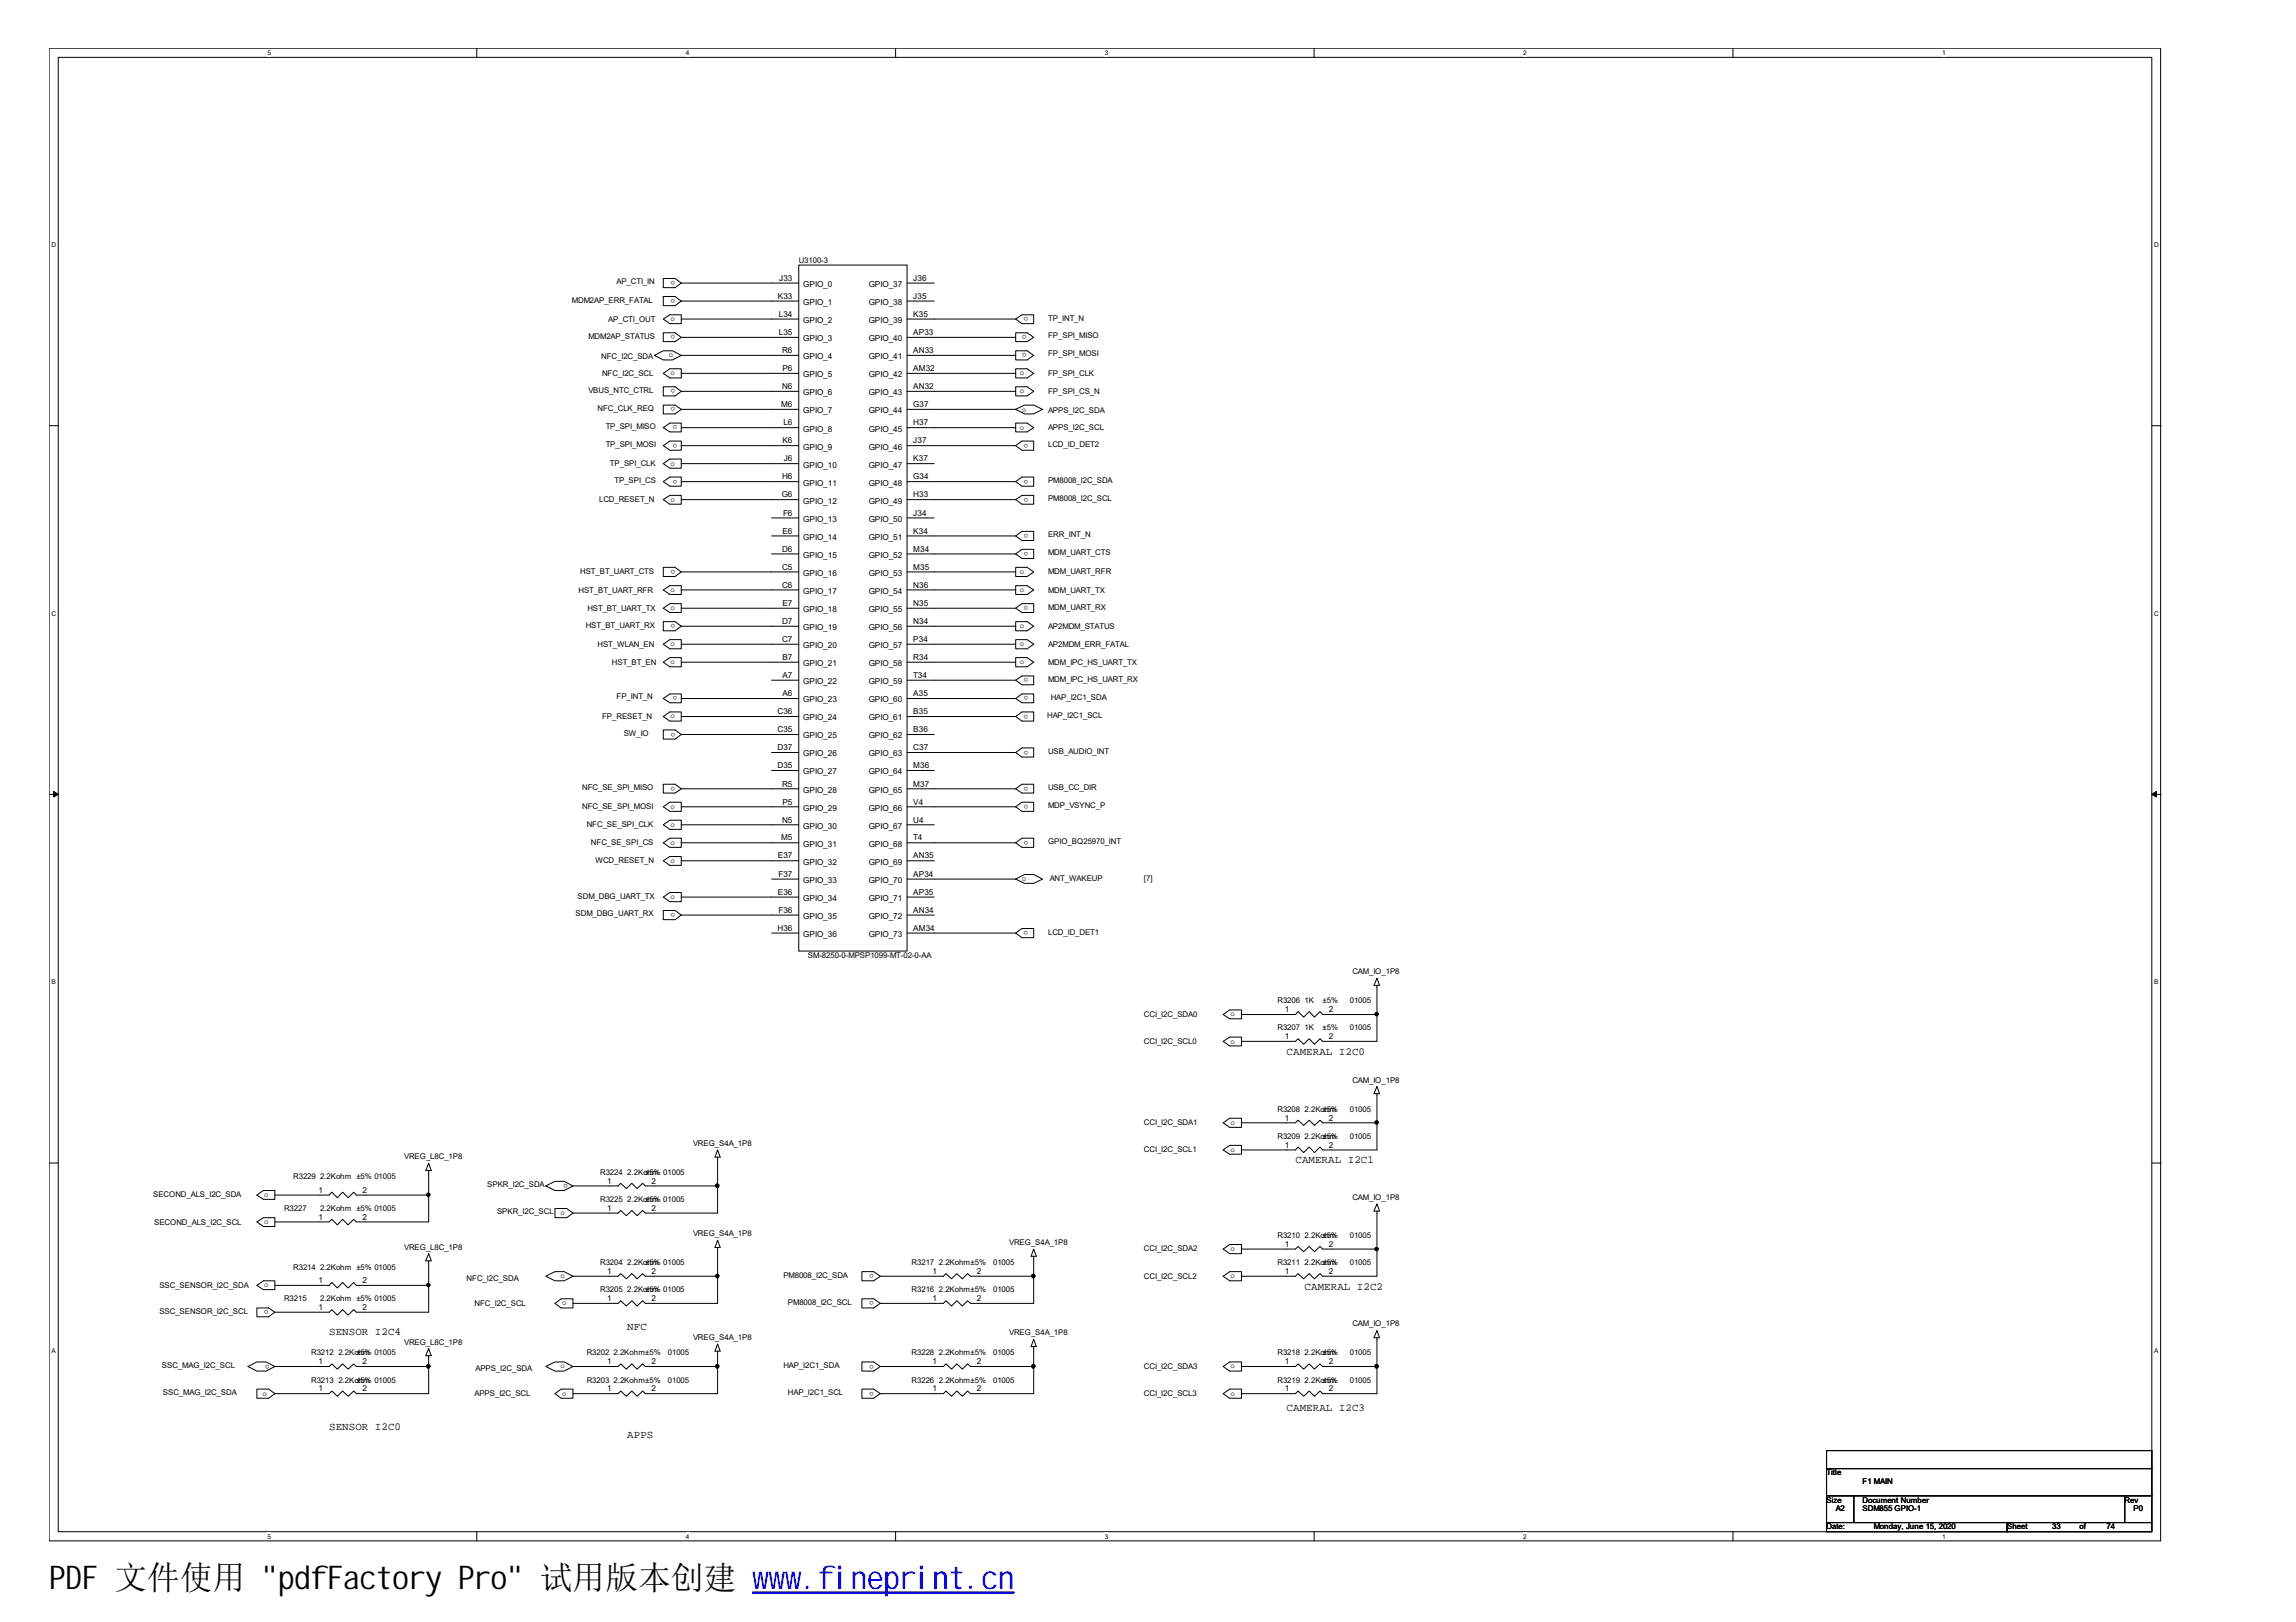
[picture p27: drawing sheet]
<svg xmlns="http://www.w3.org/2000/svg" width="297mm" height="210mm" viewBox="0 0 297 210" stroke-linecap="round" stroke-linejoin="round" font-family="sans-serif">
<defs><g id="words">
<text font-size="4.2" x="6.4" y="205.7">PDF 文件使用 &quot;pdfFactory Pro&quot; 试用版本创建 ww</text>
<text font-size="4.2" fill="#00f" x="99.5" y="205.7">w.fineprint.cn</text>
<g font-size="1.4">
<text x="166.5" y="136.5">CAMERAL I2C0</text>
<text x="167.6" y="150.5">CAMERAL I2C1</text>
<text x="168.8" y="166.9">CAMERAL I2C2</text>
<text x="42.6" y="172.7">SENSOR I2C4</text>
<text x="81.2" y="172.1">NFC</text>
<text x="42.6" y="185">SENSOR I2C0</text>
<text x="166.5" y="182.6">CAMERAL I2C3</text>
<text x="81.2" y="186.2">APPS</text>
</g>
<g font-size="1.1">
<text x="100.6" y="38.7">K33</text>
<text x="100.8" y="41">L34</text>
<text x="100.8" y="36.3">J33</text>
<text x="103.9" y="37.1">GPIO_0</text>
<text x="103.9" y="39.5">GPIO_1</text>
<text x="103.9" y="41.8">GPIO_2</text>
<text x="112.4" y="37.1">GPIO_37</text>
<text x="112.4" y="39.5">GPIO_38</text>
<text x="112.4" y="41.8">GPIO_39</text>
<text x="118.2" y="36.3">J36</text>
<text x="118.2" y="38.7">J35</text>
<text x="118.2" y="41">K35</text>
<text x="100.8" y="43.4">L35</text>
<text x="101.2" y="45.7">R6</text>
<text x="103.9" y="44.2">GPIO_3</text>
<text x="103.9" y="46.5">GPIO_4</text>
<text x="112.4" y="44.2">GPIO_40</text>
<text x="112.4" y="46.5">GPIO_41</text>
<text x="118.2" y="43.4">AP33</text>
<text x="118.2" y="45.7">AN33</text>
<text x="101" y="52.7">M6</text>
<text x="101.2" y="50.3">N6</text>
<text x="101.2" y="48">P6</text>
<text x="103.9" y="48.8">GPIO_5</text>
<text x="103.9" y="51.2">GPIO_6</text>
<text x="103.9" y="53.5">GPIO_7</text>
<text x="112.4" y="48.8">GPIO_42</text>
<text x="112.4" y="51.2">GPIO_43</text>
<text x="112.4" y="53.5">GPIO_44</text>
<text x="118.2" y="48">AM32</text>
<text x="118.2" y="50.3">AN32</text>
<text x="118.2" y="52.7">G37</text>
<text x="101.2" y="57.4">K6</text>
<text x="101.3" y="55">L6</text>
<text x="101.4" y="59.7">J6</text>
<text x="103.9" y="55.9">GPIO_8</text>
<text x="103.9" y="58.2">GPIO_9</text>
<text x="112.4" y="55.9">GPIO_45</text>
<text x="112.4" y="58.2">GPIO_46</text>
<text x="118.2" y="55">H37</text>
<text x="118.2" y="57.4">J37</text>
<text x="118.2" y="59.7">K37</text>
<text x="101.1" y="64.4">G6</text>
<text x="101.2" y="62">H6</text>
<text x="103.9" y="60.5">GPIO_10</text>
<text x="103.9" y="62.8">GPIO_11</text>
<text x="103.9" y="65.2">GPIO_12</text>
<text x="112.4" y="60.5">GPIO_47</text>
<text x="112.4" y="62.8">GPIO_48</text>
<text x="112.4" y="65.2">GPIO_49</text>
<text x="118.2" y="62">G34</text>
<text x="118.2" y="64.4">H33</text>
<text x="101.2" y="71.4">D6</text>
<text x="101.2" y="69.1">E6</text>
<text x="101.3" y="66.7">F6</text>
<text x="103.9" y="67.5">GPIO_13</text>
<text x="103.9" y="69.9">GPIO_14</text>
<text x="112.4" y="67.5">GPIO_50</text>
<text x="112.4" y="69.9">GPIO_51</text>
<text x="118.2" y="66.7">J34</text>
<text x="118.2" y="69.1">K34</text>
<text x="118.2" y="71.4">M34</text>
<text x="101.2" y="73.7">C5</text>
<text x="101.2" y="76">C6</text>
<text x="103.9" y="72.2">GPIO_15</text>
<text x="103.9" y="74.5">GPIO_16</text>
<text x="103.9" y="76.8">GPIO_17</text>
<text x="112.4" y="72.2">GPIO_52</text>
<text x="112.4" y="74.5">GPIO_53</text>
<text x="112.4" y="76.8">GPIO_54</text>
<text x="118.2" y="73.7">M35</text>
<text x="118.2" y="76">N36</text>
<text x="101.2" y="80.7">D7</text>
<text x="101.2" y="83.1">C7</text>
<text x="101.2" y="78.4">E7</text>
<text x="103.9" y="79.2">GPIO_18</text>
<text x="103.9" y="81.5">GPIO_19</text>
<text x="103.9" y="83.9">GPIO_20</text>
<text x="112.4" y="79.2">GPIO_55</text>
<text x="112.4" y="81.5">GPIO_56</text>
<text x="112.4" y="83.9">GPIO_57</text>
<text x="118.2" y="78.4">N35</text>
<text x="118.2" y="80.7">N34</text>
<text x="118.2" y="83.1">P34</text>
<text x="101.2" y="85.4">B7</text>
<text x="101.2" y="87.7">A7</text>
<text x="103.9" y="86.2">GPIO_21</text>
<text x="103.9" y="88.5">GPIO_22</text>
<text x="112.4" y="86.2">GPIO_58</text>
<text x="112.4" y="88.5">GPIO_59</text>
<text x="118.2" y="85.4">R34</text>
<text x="118.2" y="87.7">T34</text>
<text x="100.6" y="92.4">C36</text>
<text x="100.6" y="94.8">C35</text>
<text x="101.2" y="90.1">A6</text>
<text x="103.9" y="90.9">GPIO_23</text>
<text x="103.9" y="93.2">GPIO_24</text>
<text x="103.9" y="95.6">GPIO_25</text>
<text x="112.4" y="90.9">GPIO_60</text>
<text x="112.4" y="93.2">GPIO_61</text>
<text x="112.4" y="95.6">GPIO_62</text>
<text x="118.2" y="90.1">A35</text>
<text x="118.2" y="92.4">B35</text>
<text x="118.2" y="94.8">B36</text>
<text x="100.6" y="97.1">D37</text>
<text x="100.6" y="99.4">D35</text>
<text x="101.2" y="101.8">R5</text>
<text x="103.9" y="97.9">GPIO_26</text>
<text x="103.9" y="100.2">GPIO_27</text>
<text x="112.4" y="97.9">GPIO_63</text>
<text x="112.4" y="100.2">GPIO_64</text>
<text x="118.2" y="97.1">C37</text>
<text x="118.2" y="99.4">M36</text>
<text x="118.2" y="101.8">M37</text>
<text x="101.2" y="106.4">N5</text>
<text x="101.2" y="104.1">P5</text>
<text x="103.9" y="102.6">GPIO_28</text>
<text x="103.9" y="104.9">GPIO_29</text>
<text x="103.9" y="107.2">GPIO_30</text>
<text x="112.4" y="102.6">GPIO_65</text>
<text x="112.4" y="104.9">GPIO_66</text>
<text x="112.4" y="107.2">GPIO_67</text>
<text x="118.2" y="104.1">V4</text>
<text x="118.2" y="106.4">U4</text>
<text x="100.6" y="111.1">E37</text>
<text x="100.7" y="113.5">F37</text>
<text x="101" y="108.8">M5</text>
<text x="103.9" y="109.6">GPIO_31</text>
<text x="103.9" y="111.9">GPIO_32</text>
<text x="112.4" y="109.6">GPIO_68</text>
<text x="112.4" y="111.9">GPIO_69</text>
<text x="118.2" y="108.8">T4</text>
<text x="118.2" y="111.1">AN35</text>
<text x="118.2" y="113.5">AP34</text>
<text x="100.6" y="115.8">E36</text>
<text x="100.7" y="118.1">F36</text>
<text x="103.9" y="114.3">GPIO_33</text>
<text x="103.9" y="116.6">GPIO_34</text>
<text x="103.9" y="118.9">GPIO_35</text>
<text x="112.4" y="114.3">GPIO_70</text>
<text x="112.4" y="116.6">GPIO_71</text>
<text x="112.4" y="118.9">GPIO_72</text>
<text x="118.2" y="115.8">AP35</text>
<text x="118.2" y="118.1">AN34</text>
<text x="100.6" y="120.5">H36</text>
<text x="103.9" y="121.3">GPIO_36</text>
<text x="112.4" y="121.3">GPIO_73</text>
<text x="118.2" y="120.5">AM34</text>
<text x="166.2" y="131">1</text>
<text x="171.9" y="131">2</text>
<text x="166.2" y="134.5">1</text>
<text x="171.9" y="134.5">2</text>
<text x="166.2" y="148.5">1</text>
<text x="166.2" y="145">1</text>
<text x="171.9" y="148.5">2</text>
<text x="171.9" y="145">2</text>
<text x="41.2" y="154.4">1</text>
<text x="46.9" y="154.4">2</text>
<text x="78.6" y="153.2">1</text>
<text x="84.3" y="153.2">2</text>
<text x="41.2" y="157.8">1</text>
<text x="46.9" y="157.8">2</text>
<text x="78.6" y="156.7">1</text>
<text x="84.3" y="156.7">2</text>
<text x="166.2" y="161.3">1</text>
<text x="171.9" y="161.3">2</text>
<text x="41.2" y="166">1</text>
<text x="46.9" y="166">2</text>
<text x="78.6" y="164.9">1</text>
<text x="84.3" y="164.9">2</text>
<text x="120.6" y="164.9">1</text>
<text x="126.4" y="164.9">2</text>
<text x="166.2" y="164.9">1</text>
<text x="171.9" y="164.9">2</text>
<text x="41.2" y="169.5">1</text>
<text x="46.9" y="169.5">2</text>
<text x="78.6" y="168.4">1</text>
<text x="84.3" y="168.4">2</text>
<text x="120.6" y="168.4">1</text>
<text x="126.4" y="168.4">2</text>
<text x="41.2" y="176.5">1</text>
<text x="46.9" y="176.5">2</text>
<text x="78.6" y="176.5">1</text>
<text x="84.3" y="176.5">2</text>
<text x="120.6" y="176.5">1</text>
<text x="126.4" y="176.5">2</text>
<text x="166.2" y="176.5">1</text>
<text x="171.9" y="176.5">2</text>
<text x="41.2" y="180.1">1</text>
<text x="46.9" y="180.1">2</text>
<text x="78.6" y="180.1">1</text>
<text x="84.3" y="180.1">2</text>
<text x="120.6" y="180.1">1</text>
<text x="126.4" y="180.1">2</text>
<text x="166.2" y="180.1">1</text>
<text x="171.9" y="180.1">2</text>
</g>
<g font-size="1">
<text x="103.3" y="34">U3100-3</text>
<text x="74" y="39.2">MDM2AP_ERR_FATAL</text>
<text x="78.7" y="41.6">AP_CTI_OUT</text>
<text x="79.8" y="36.8">AP_CTI_IN</text>
<text x="86.7" y="41.6">o</text>
<text x="87.3" y="36.4" transform="rotate(-180 87.3 36.4)">o</text>
<text x="87.3" y="38.7" transform="rotate(-180 87.3 38.7)">o</text>
<text x="133" y="41" transform="rotate(-180 133 41)">o</text>
<text x="135.6" y="41.5">TP_INT_N</text>
<text x="76.1" y="43.8">MDM2AP_STATUS</text>
<text x="77.8" y="46.4">NFC_I2C_SDA</text>
<text x="86.5" y="46.2">o</text>
<text x="87.3" y="43.4" transform="rotate(-180 87.3 43.4)">o</text>
<text x="132.8" y="43.4" transform="rotate(-180 132.8 43.4)">o</text>
<text x="132.8" y="45.7" transform="rotate(-180 132.8 45.7)">o</text>
<text x="135.6" y="43.7">FP_SPI_MISO</text>
<text x="135.6" y="46">FP_SPI_MOSI</text>
<text x="76.1" y="50.9">VBUS_NTC_CTRL</text>
<text x="77.3" y="53.2">NFC_CLK_REQ</text>
<text x="77.9" y="48.6">NFC_I2C_SCL</text>
<text x="86.7" y="48.6">o</text>
<text x="87.3" y="52.7" transform="rotate(-180 87.3 52.7)">o</text>
<text x="87.3" y="50.4" transform="rotate(-180 87.3 50.4)">o</text>
<text x="132" y="48.6">o</text>
<text x="132" y="50.9">o</text>
<text x="132.2" y="53.3">o</text>
<text x="135.6" y="53.4">APPS_I2C_SDA</text>
<text x="135.6" y="48.6">FP_SPI_CLK</text>
<text x="135.6" y="50.9">FP_SPI_CS_N</text>
<text x="78.4" y="55.5">TP_SPI_MISO</text>
<text x="78.4" y="57.8">TP_SPI_MOSI</text>
<text x="87.6" y="55" transform="rotate(-180 87.6 55)">o</text>
<text x="87.6" y="57.4" transform="rotate(-180 87.6 57.4)">o</text>
<text x="132" y="55.6">o</text>
<text x="133" y="57.4" transform="rotate(-180 133 57.4)">o</text>
<text x="135.6" y="55.6">APPS_I2C_SCL</text>
<text x="135.6" y="57.8">LCD_ID_DET2</text>
<text x="77.5" y="65">LCD_RESET_N</text>
<text x="78.9" y="60.3">TP_SPI_CLK</text>
<text x="79.5" y="62.5">TP_SPI_CS</text>
<text x="86.7" y="65">o</text>
<text x="86.7" y="60.3">o</text>
<text x="87.6" y="62.1" transform="rotate(-180 87.6 62.1)">o</text>
<text x="133" y="62.1" transform="rotate(-180 133 62.1)">o</text>
<text x="133" y="64.4" transform="rotate(-180 133 64.4)">o</text>
<text x="135.6" y="62.5">PM8008_I2C_SDA</text>
<text x="135.6" y="64.9">PM8008_I2C_SCL</text>
<text x="133" y="71.4" transform="rotate(-180 133 71.4)">o</text>
<text x="133" y="69.1" transform="rotate(-180 133 69.1)">o</text>
<text x="135.6" y="71.9">MDM_UART_CTS</text>
<text x="135.6" y="69.5">ERR_INT_N</text>
<text x="74.8" y="76.7">HST_BT_UART_RFR</text>
<text x="75.1" y="74.2">HST_BT_UART_CTS</text>
<text x="86.7" y="76.6">o</text>
<text x="87.3" y="73.8" transform="rotate(-180 87.3 73.8)">o</text>
<text x="132" y="74.3">o</text>
<text x="132" y="76.6">o</text>
<text x="135.6" y="74.3">MDM_UART_RFR</text>
<text x="135.6" y="76.7">MDM_UART_TX</text>
<text x="75.8" y="81.2">HST_BT_UART_RX</text>
<text x="76" y="79">HST_BT_UART_TX</text>
<text x="77.3" y="83.7">HST_WLAN_EN</text>
<text x="86.7" y="79">o</text>
<text x="86.7" y="83.6">o</text>
<text x="87.3" y="80.8" transform="rotate(-180 87.3 80.8)">o</text>
<text x="132" y="81.3">o</text>
<text x="132" y="83.6">o</text>
<text x="133" y="78.4" transform="rotate(-180 133 78.4)">o</text>
<text x="135.6" y="78.9">MDM_UART_RX</text>
<text x="135.6" y="81.3">AP2MDM_STATUS</text>
<text x="135.6" y="83.7">AP2MDM_ERR_FATAL</text>
<text x="79.2" y="86">HST_BT_EN</text>
<text x="86.7" y="86">o</text>
<text x="132" y="86">o</text>
<text x="133" y="87.8" transform="rotate(-180 133 87.8)">o</text>
<text x="135.6" y="86">MDM_IPC_HS_UART_TX</text>
<text x="135.6" y="88.2">MDM_IPC_HS_UART_RX</text>
<text x="77.9" y="93">FP_RESET_N</text>
<text x="79.8" y="90.4">FP_INT_N</text>
<text x="80.7" y="95.2">SW_IO</text>
<text x="86.7" y="93">o</text>
<text x="87.3" y="94.8" transform="rotate(-180 87.3 94.8)">o</text>
<text x="87.6" y="90.1" transform="rotate(-180 87.6 90.1)">o</text>
<text x="133" y="92.5" transform="rotate(-180 133 92.5)">o</text>
<text x="133" y="90.1" transform="rotate(-180 133 90.1)">o</text>
<text x="135.5" y="92.9">HAP_I2C1_SCL</text>
<text x="135.9" y="90.6">HAP_I2C1_SDA</text>
<text x="87.3" y="101.8" transform="rotate(-180 87.3 101.8)">o</text>
<text x="133" y="97.1" transform="rotate(-180 133 97.1)">o</text>
<text x="133" y="101.8" transform="rotate(-180 133 101.8)">o</text>
<text x="135.6" y="97.6">USB_AUDIO_INT</text>
<text x="75.3" y="102.2">NFC_SE_SPI_MISO</text>
<text x="75.3" y="104.7">NFC_SE_SPI_MOSI</text>
<text x="75.9" y="107">NFC_SE_SPI_CLK</text>
<text x="86.7" y="104.7">o</text>
<text x="86.7" y="107">o</text>
<text x="133" y="104.2" transform="rotate(-180 133 104.2)">o</text>
<text x="135.6" y="102.2">USB_CC_DIR</text>
<text x="135.6" y="104.6">MDP_VSYNC_P</text>
<text x="76.5" y="109.4">NFC_SE_SPI_CS</text>
<text x="77" y="111.7">WCD_RESET_N</text>
<text x="86.7" y="109.3">o</text>
<text x="86.7" y="111.7">o</text>
<text x="133" y="108.8" transform="rotate(-180 133 108.8)">o</text>
<text x="135.6" y="109.3">GPIO_BQ25970_INT</text>
<text x="74.5" y="118.6">SDM_DBG_UART_RX</text>
<text x="74.7" y="116.4">SDM_DBG_UART_TX</text>
<text x="86.7" y="116.3">o</text>
<text x="87.3" y="118.2" transform="rotate(-180 87.3 118.2)">o</text>
<text x="132.2" y="114">o</text>
<text x="135.8" y="114.1">ANT_WAKEUP</text>
<text x="148" y="114.1">[7]</text>
<text x="104.5" y="124">SM-8250-0-MPSP1099-MT-02-0-AA</text>
<text x="133" y="120.5" transform="rotate(-180 133 120.5)">o</text>
<text x="135.6" y="121">LCD_ID_DET1</text>
<text x="148" y="131.6">CCI_I2C_SDA0</text>
<text x="159.2" y="131.5">o</text>
<text x="165.3" y="129.8">R3206</text>
<text x="168.8" y="129.8">1K</text>
<text x="171.1" y="129.8">±5%</text>
<text x="174.6" y="129.8">01005</text>
<text x="175" y="126.1">CAM_IO_1P8</text>
<text x="148" y="135.1">CCI_I2C_SCL0</text>
<text x="159.2" y="135.1">o</text>
<text x="165.3" y="133.3">R3207</text>
<text x="168.8" y="133.3">1K</text>
<text x="171.1" y="133.3">±5%</text>
<text x="174.6" y="133.3">01005</text>
<text x="165.3" y="143.9">R3208</text>
<text x="168.8" y="143.9">2.2Ko±hm</text>
<text x="171.7" y="143.9">5%</text>
<text x="174.6" y="143.9">01005</text>
<text x="175" y="140.1">CAM_IO_1P8</text>
<text x="89.7" y="148.3">VREG_S4A_1P8</text>
<text x="148" y="145.6">CCI_I2C_SDA1</text>
<text x="148" y="149.1">CCI_I2C_SCL1</text>
<text x="159.2" y="145.6">o</text>
<text x="159.2" y="149.1">o</text>
<text x="165.3" y="147.3">R3209</text>
<text x="168.8" y="147.3">2.2Ko±hm</text>
<text x="171.7" y="147.3">5%</text>
<text x="174.6" y="147.3">01005</text>
<text x="19.8" y="155">SECOND_ALS_I2C_SDA</text>
<text x="34.2" y="154.9">o</text>
<text x="37.9" y="152.6">R3229</text>
<text x="41.4" y="152.6">2.2Kohm ±5% 01005</text>
<text x="52.3" y="150">VREG_L8C_1P8</text>
<text x="63" y="153.6">SPKR_I2C_SDA</text>
<text x="73.4" y="153.2" transform="rotate(-180 73.4 153.2)">o</text>
<text x="77.6" y="155.5">R3225</text>
<text x="77.6" y="152">R3224</text>
<text x="81.2" y="155.5">2.2Ko±hm</text>
<text x="81.2" y="152">2.2Ko±hm</text>
<text x="84" y="155.5">5% 01005</text>
<text x="84" y="152">5% 01005</text>
<text x="175" y="155.3">CAM_IO_1P8</text>
<text x="19.9" y="158.5">SECOND_ALS_I2C_SCL</text>
<text x="34.2" y="158.4">o</text>
<text x="36.7" y="156.7">R3227</text>
<text x="41.4" y="156.7">2.2Kohm ±5% 01005</text>
<text x="52.3" y="161.7">VREG_L8C_1P8</text>
<text x="64.3" y="157.2">SPKR_I2C_SCL</text>
<text x="72.5" y="157.2">o</text>
<text x="89.7" y="159.9">VREG_S4A_1P8</text>
<text x="130.6" y="161.1">VREG_S4A_1P8</text>
<text x="148" y="161.9">CCI_I2C_SDA2</text>
<text x="159.2" y="161.9">o</text>
<text x="165.3" y="160.2">R3210</text>
<text x="168.8" y="160.2">2.2Ko±hm</text>
<text x="171.7" y="160.2">5%</text>
<text x="174.6" y="160.2">01005</text>
<text x="20.6" y="166.6">SSC_SENSOR_I2C_SDA</text>
<text x="34.2" y="166.6">o</text>
<text x="37.9" y="164.3">R3214</text>
<text x="41.4" y="164.3">2.2Kohm ±5% 01005</text>
<text x="60.4" y="165.8">NFC_I2C_SDA</text>
<text x="72.5" y="165.4">o</text>
<text x="77.6" y="167.2">R3205</text>
<text x="77.6" y="163.7">R3204</text>
<text x="81.2" y="167.2">2.2Ko±hm</text>
<text x="81.2" y="163.7">2.2Ko±hm</text>
<text x="84" y="167.2">5% 01005</text>
<text x="84" y="163.7">5% 01005</text>
<text x="101.3" y="165.3">PM8008_I2C_SDA</text>
<text x="113" y="164.9" transform="rotate(-180 113 164.9)">o</text>
<text x="117.9" y="167.2">R3216</text>
<text x="117.9" y="163.7">R3217</text>
<text x="121.5" y="167.2">2.2Kohm±5%</text>
<text x="121.5" y="163.7">2.2Kohm±5%</text>
<text x="128.5" y="167.2">01005</text>
<text x="128.5" y="163.7">01005</text>
<text x="148" y="165.5">CCI_I2C_SCL2</text>
<text x="159.2" y="165.4">o</text>
<text x="165.3" y="163.7">R3211</text>
<text x="168.8" y="163.7">2.2Ko±hm</text>
<text x="171.7" y="163.7">5%</text>
<text x="174.6" y="163.7">01005</text>
<text x="20.6" y="170">SSC_SENSOR_I2C_SCL</text>
<text x="34.8" y="169.6" transform="rotate(-180 34.8 169.6)">o</text>
<text x="36.7" y="168.4">R3215</text>
<text x="41.4" y="168.4">2.2Kohm ±5% 01005</text>
<text x="61.4" y="169">NFC_I2C_SCL</text>
<text x="72.7" y="168.9">o</text>
<text x="89.7" y="173.4">VREG_S4A_1P8</text>
<text x="101.9" y="168.8">PM8008_I2C_SCL</text>
<text x="113" y="168.4" transform="rotate(-180 113 168.4)">o</text>
<text x="130.6" y="172.8">VREG_S4A_1P8</text>
<text x="175" y="171.6">CAM_IO_1P8</text>
<text x="21" y="177">SSC_MAG_I2C_SCL</text>
<text x="34.9" y="176.6" transform="rotate(-180 34.9 176.6)">o</text>
<text x="40.3" y="178.9">R3213</text>
<text x="40.3" y="175.4">R3212</text>
<text x="43.8" y="178.9">2.2Ko±hm</text>
<text x="43.8" y="175.4">2.2Ko±hm</text>
<text x="46.7" y="178.9">5% 01005</text>
<text x="46.7" y="175.4">5% 01005</text>
<text x="52.3" y="174">VREG_L8C_1P8</text>
<text x="61.5" y="177.5">APPS_I2C_SDA</text>
<text x="72.5" y="177.1">o</text>
<text x="75.9" y="175.4">R3202</text>
<text x="75.9" y="178.9">R3203</text>
<text x="79.4" y="175.4">2.2Kohm±5%</text>
<text x="79.4" y="178.9">2.2Kohm±5%</text>
<text x="86.4" y="175.4">01005</text>
<text x="86.4" y="178.9">01005</text>
<text x="101.3" y="177">HAP_I2C1_SDA</text>
<text x="113" y="176.6" transform="rotate(-180 113 176.6)">o</text>
<text x="117.9" y="175.4">R3228</text>
<text x="117.9" y="178.9">R3226</text>
<text x="121.5" y="175.4">2.2Kohm±5%</text>
<text x="121.5" y="178.9">2.2Kohm±5%</text>
<text x="128.5" y="175.4">01005</text>
<text x="128.5" y="178.9">01005</text>
<text x="148" y="177.1">CCI_I2C_SDA3</text>
<text x="159.2" y="177.1">o</text>
<text x="165.3" y="178.9">R3219</text>
<text x="165.3" y="175.4">R3218</text>
<text x="168.8" y="178.9">2.2Ko±hm</text>
<text x="168.8" y="175.4">2.2Ko±hm</text>
<text x="171.7" y="178.9">5%</text>
<text x="171.7" y="175.4">5%</text>
<text x="174.6" y="178.9">01005</text>
<text x="174.6" y="175.4">01005</text>
<text x="21.1" y="180.5">SSC_MAG_I2C_SDA</text>
<text x="34" y="180.6">o</text>
<text x="61.4" y="180.7">APPS_I2C_SCL</text>
<text x="72.7" y="180.6">o</text>
<text x="101.9" y="180.5">HAP_I2C1_SCL</text>
<text x="113" y="180.1" transform="rotate(-180 113 180.1)">o</text>
<text x="148" y="180.7">CCI_I2C_SCL3</text>
<text x="159.2" y="180.6">o</text>
<text x="236.3" y="190.9">Title</text>
<text x="236.3" y="194.5">Size</text>
<text x="236.3" y="197.9">Date:</text>
<text x="237.5" y="195.6">A2</text>
<text x="241" y="195.6">SDM855 GPIO-1</text>
<text x="241" y="192.1">F1 MAIN</text>
<text x="241" y="194.5">Document Number</text>
<text x="242.4" y="197.9">Monday, June 15, 2020</text>
<text x="259.7" y="197.9">Sheet</text>
<text x="265.5" y="197.9">33</text>
<text x="269" y="197.9">of</text>
<text x="272.5" y="197.9">74</text>
<text x="274.9" y="194.5">Rev</text>
<text x="276" y="195.6">P0</text>
</g>
<g font-size=".8">
<text x="34.6" y="7.1">5</text>
<text x="88.7" y="7.1">4</text>
<text x="142.9" y="7.1">3</text>
<text x="197.1" y="7.1">2</text>
<text x="251.2" y="7.1">1</text>
<text x="6.6" y="32">D</text>
<text x="278.7" y="32">D</text>
<text x="6.6" y="79.7">C</text>
<text x="278.7" y="79.7">C</text>
<text x="6.6" y="127.4">B</text>
<text x="278.7" y="127.4">B</text>
<text x="6.6" y="175.1">A</text>
<text x="278.7" y="175.1">A</text>
<text x="34.6" y="199.1">5</text>
<text x="88.7" y="199.1">4</text>
<text x="142.9" y="199.1">3</text>
<text x="197.1" y="199.1">2</text>
<text x="251.2" y="199.1">1</text>
</g>
</g></defs>
<path d="M6.3 6.2h273.2v193.2h-273.1zM7.5 7.4h270.9v190.8h-270.9z" fill="none" stroke="#000" stroke-width=".13"/>
<g fill="#fff">
<path d="M34.6 6.3h.5v1h-.5z"/>
<path d="M34.6 198.3h.5v1h-.5z"/>
</g>
<path d="M61.7 6.2v1.2M61.7 198.2v1.2" fill="none" stroke="#000" stroke-width=".13"/>
<g fill="#fff">
<path d="M88.7 6.3h.5v1h-.5z"/>
<path d="M88.7 198.3h.5v1h-.5z"/>
</g>
<path d="M115.9 6.2v1.2M115.9 198.2v1.2" fill="none" stroke="#000" stroke-width=".13"/>
<g fill="#fff">
<path d="M142.9 6.3h.5v1h-.5z"/>
<path d="M142.9 198.3h.5v1h-.5z"/>
</g>
<path d="M170 6.2v1.2M170 198.2v1.2" fill="none" stroke="#000" stroke-width=".13"/>
<g fill="#fff">
<path d="M197.1 6.3h.4v1h-.4z"/>
<path d="M197.1 198.3h.4v1h-.4z"/>
</g>
<path d="M224.2 6.2v1.2M224.2 198.2v1.2" fill="none" stroke="#000" stroke-width=".13"/>
<g fill="#fff">
<path d="M251.2 6.3h.5v1h-.5z"/>
<path d="M251.2 198.3h.5v1h-.5z"/>
<path d="M6.6 31.2h.6v1h-.6z"/>
<path d="M278.7 31.2h.6v1h-.6z"/>
<path d="M6.6 78.9h.6v1h-.6z"/>
<path d="M278.7 78.9h.6v1h-.6z"/>
</g>
<path d="M6.4 55.1h1.1M278.4 55.1h1.2" fill="none" stroke="#000" stroke-width=".13"/>
<g fill="#fff">
<path d="M6.6 126.6h.6v1h-.6z"/>
<path d="M278.7 126.6h.5v1h-.5z"/>
</g>
<path d="M6.4 102.8h1.1M278.4 102.8h1.2" fill="none" stroke="#000" stroke-width=".13"/>
<path d="M6.9 102.4l.6 .4-.6 .3zM278.4 102.8l.6-.4v.7z" fill="#000" stroke="#000" stroke-width=".13"/>
<g fill="#fff">
<path d="M6.6 174.3h.6v1h-.6z"/>
<path d="M278.7 174.3h.5v1h-.5z"/>
</g>
<g fill="none" stroke="#000" stroke-width=".13">
<path d="M85.8 36h1.5l.8 .6-.8 .6h-1.5zM85.8 38.4h1.5l.8 .6-.8 .6h-1.5zM103.3 34.3h14v88.8h-14zM103.3 36.6h-15.2M103.3 39h-15.2M117.3 36.6h3.6M117.3 39h3.6M84.7 46l1.1-.6h1.2l1.1 .6-1.1 .6h-1.2zM85.8 43.1h1.5l.8 .6-.8 .5h-1.5zM85.8 52.4h1.5l.8 .6-.8 .6h-1.5zM85.8 50.1h1.5l.8 .5-.8 .6h-1.5zM85.8 41.3l.9-.6h1.4v1.2h-1.4z"/>
<path d="M85.8 48.3l.9-.6h1.4v1.2h-1.4zM85.8 55.3l.9-.5h1.4v1.1h-1.4zM85.8 57.7l.9-.6h1.4v1.2h-1.4zM103.3 41.3h-15.2M103.3 43.7h-15.2M103.3 46h-15.2M103.3 48.3h-15.2M103.3 50.6h-15.2M103.3 53h-15.2M103.3 55.3h-15.2M103.3 57.7h-15.2M117.3 41.3h14.1"/>
<path d="M117.3 43.7h14.1M117.3 46h14.1M117.3 48.3h14.1M117.3 50.6h14.1M117.3 53h14.1M117.3 55.3h14.1M117.3 57.7h14.1M131.4 54.8h1.5l.8 .5-.8 .6h-1.5zM131.4 43.1h1.5l.8 .6-.8 .5h-1.5zM131.4 47.7h1.5l.8 .6-.8 .6h-1.5zM131.4 50.1h1.5l.8 .5-.8 .6h-1.5zM131.4 45.4h1.5l.8 .6-.8 .6h-1.5z"/>
<path d="M131.4 41.3l.8-.6h1.5v1.2h-1.5zM131.4 53l1.1-.6h1.2l1.2 .6-1.2 .6h-1.2zM131.4 57.7l.8-.6h1.5v1.2h-1.5zM85.8 73.4h1.5l.8 .6-.8 .6h-1.5zM85.8 76.3l.9-.5h1.4v1.1h-1.4zM85.8 78.7l.9-.6h1.4v1.2h-1.4zM85.8 64.7l.9-.6h1.4v1.1h-1.4zM85.8 60l.9-.6h1.4v1.2h-1.4zM85.8 62.3l.9-.6h1.4v1.2h-1.4zM99.8 67h3.5M99.8 69.4h3.5M99.8 71.7h3.5"/>
<path d="M103.3 60h-15.2M103.3 62.3h-15.2M103.3 64.7h-15.2M103.3 74h-15.2M103.3 76.3h-15.2M103.3 78.7h-15.2M117.3 60h3.6M117.3 62.3h14.1M117.3 64.7h14.1M117.3 67h3.6M117.3 69.4h14.1M117.3 71.7h14.1"/>
<path d="M117.3 74h14.1M117.3 76.3h14.1M117.3 78.7h14.1M131.4 73.4h1.5l.8 .6-.8 .6h-1.5zM131.4 75.8h1.5l.8 .5-.8 .6h-1.5zM131.4 71.7l.8-.6h1.5v1.2h-1.5zM131.4 78.7l.8-.6h1.5v1.2h-1.5zM131.4 69.4l.8-.6h1.5v1.1h-1.5zM131.4 62.3l.8-.6h1.5v1.2h-1.5zM131.4 64.7l.8-.6h1.5v1.1h-1.5zM85.8 80.4h1.5l.8 .6-.8 .6h-1.5zM85.8 94.5h1.5l.8 .6-.8 .5h-1.5z"/>
<path d="M85.8 83.4l.9-.6h1.4v1.2h-1.4zM85.8 85.7l.9-.6h1.4v1.2h-1.4zM85.8 92.7l.9-.6h1.4v1.2h-1.4zM85.8 90.4l.9-.6h1.4v1.1h-1.4zM99.8 88h3.5M99.8 97.4h3.5M99.8 99.7h3.5M103.3 81h-15.2M103.3 83.4h-15.2M103.3 85.7h-15.2M103.3 90.4h-15.2M103.3 92.7h-15.2"/>
<path d="M103.3 95.1h-15.2M117.3 81h14.1M117.3 83.4h14.1M117.3 85.7h14.1M117.3 88h14.1M117.3 90.4h14.1M117.3 92.7h14.1M117.3 95.1h3.6M117.3 97.4h14.1M117.3 99.7h3.6M131.4 80.4h1.5l.8 .6-.8 .6h-1.5zM131.4 82.8h1.5l.8 .6-.8 .6h-1.5z"/>
<path d="M131.4 85.1h1.5l.8 .6-.8 .6h-1.5zM131.4 88l.8-.5h1.5v1.1h-1.5zM131.4 97.4l.8-.6h1.5v1.2h-1.5zM131.4 92.7l.8-.6h1.5v1.2h-1.5zM131.4 90.4l.8-.6h1.5v1.1h-1.5zM85.8 101.5h1.5l.8 .6-.8 .5h-1.5zM85.8 117.8h1.5l.8 .6-.8 .6h-1.5zM85.8 104.4l.9-.6h1.4v1.2h-1.4zM85.8 106.7l.9-.6h1.4v1.2h-1.4zM85.8 109.1l.9-.6h1.4v1.2h-1.4zM85.8 111.4l.9-.6h1.4v1.2h-1.4zM85.8 116.1l.9-.6h1.4v1.2h-1.4z"/>
<path d="M99.8 113.8h3.5M103.3 102.1h-15.2M103.3 104.4h-15.2M103.3 106.7h-15.2M103.3 109.1h-15.2M103.3 111.4h-15.2M103.3 116.1h-15.2M103.3 118.4h-15.2M117.3 102.1h14.1M117.3 104.4h14.1M117.3 106.7h3.6M117.3 109.1h14.1"/>
<path d="M117.3 111.4h3.6M117.3 113.8h14.1M117.3 116.1h3.6M117.3 118.4h3.6M131.4 102.1l.8-.6h1.5v1.1h-1.5zM131.4 104.4l.8-.6h1.5v1.2h-1.5zM131.4 109.1l.8-.6h1.5v1.2h-1.5zM131.4 113.8l1.1-.6h1.2l1.2 .6-1.2 .5h-1.2zM99.8 120.7h3.5M117.3 120.7h14.1M131.4 120.7l.8-.5h1.5v1.1h-1.5zM158.2 131.3l.9-.6h1.5v1.1h-1.5z"/>
<path d="M158.2 134.8l.9-.6h1.5v1.2h-1.5zM160.6 131.3h7l.3-.4 .8 .7 .7-.7 .7 .7 .7-.7 .3 .4h7M178.1 127.5v7.3h-7l-.3-.4-.7 .7-.7-.7-.7 .7-.8-.7-.3 .4h-7M178.1 126.6l.4 .9h-.7zM6.4 150.5h1.1M33.2 154.7l.9-.6h1.5v1.1h-1.5zM33.2 158.1l.9-.5h1.5v1.1h-1.5zM35.6 154.7h7l.3-.4 .7 .7 .7-.7 .7 .7 .8-.7 .3 .4h9.4M55.5 151.5v6.6h-9.4l-.3-.3-.8 .7-.7-.7-.7 .7-.7-.7-.3 .3h-7M55.5 150.6l.3 .9h-.7zM70.6 153.5l1.2-.6h1.2l1.1 .6-1.1 .6h-1.2zM71.8 156.4h1.5l.8 .6-.8 .6h-1.5z"/>
<path d="M74.1 153.5h5.9l.3-.4 .7 .7 .7-.7 .7 .7 .7-.7 .4 .4h9.3M92.8 148.8l.4 .9h-.7zM92.8 149.7v7.3h-9.3l-.4-.4-.7 .7-.7-.7-.7 .7-.7-.7-.3 .4h-5.9M158.2 145.3l.9-.6h1.5v1.2h-1.5zM158.2 148.8l.9-.6h1.5v1.2h-1.5zM160.6 145.3h7l.3-.3 .8 .6 .7-.6 .7 .6 .7-.6 .3 .3h7M178.1 156.7v8.5h-7l-.3-.4-.7 .7-.7-.7-.7 .7-.8-.7-.3 .4h-7M178.1 141.5v7.3h-7l-.3-.4-.7 .8-.7-.8-.7 .8-.8-.8-.3 .4h-7M178.1 140.6l.4 .9h-.7zM178.1 155.8l.4 .9h-.7zM278.4 150.5h1.2M32.1 176.8l1.1-.6h1.2l1.2 .6-1.2 .6h-1.2z"/>
<path d="M33.2 179.8h1.6l.8 .6-.8 .5h-1.6zM33.2 169.3h1.6l.8 .5-.8 .6h-1.6zM33.2 166.3l.9-.6h1.5v1.2h-1.5zM35.6 176.8h7l.3-.3 .7 .7 .7-.7 .7 .7 .8-.7 .3 .3h9.4M35.6 166.3h7l.3-.3 .7 .7 .7-.7 .7 .7 .8-.7 .3 .3h9.4M55.5 175.4v5h-9.4l-.3-.4-.8 .7-.7-.7-.7 .7-.7-.7-.3 .4h-7M55.5 163.2v6.6h-9.4l-.3-.3-.8 .7-.7-.7-.7 .7-.7-.7-.3 .3h-7M55.5 174.5l.3 .9h-.7zM55.5 162.2l.3 1h-.7zM70.6 176.8l1.2-.6h1.2l1.1 .6-1.1 .6h-1.2zM70.6 165.2l1.2-.6h1.2l1.1 .6-1.1 .5h-1.2zM71.8 168.7l.8-.6h1.5v1.2h-1.5z"/>
<path d="M74.1 176.8h5.9l.3-.3 .7 .7 .7-.7 .7 .7 .7-.7 .4 .3h9.3M74.1 165.2h5.9l.3-.4 .7 .7 .7-.7 .7 .7 .7-.7 .4 .4h9.3M92.8 173.9l.4 1h-.7zM92.8 160.5l.4 .9h-.7zM92.8 174.9v5.5h-9.3l-.4-.4-.7 .7-.7-.7-.7 .7-.7-.7-.3 .4h-5.9M92.8 161.4v7.3h-9.3l-.4-.4-.7 .7-.7-.7-.7 .7-.7-.7-.3 .4h-5.9M111.5 176.2h1.5l.9 .6-.9 .6h-1.5zM111.5 179.8h1.5l.9 .6-.9 .5h-1.5zM111.5 164.6h1.5l.9 .6-.9 .5h-1.5zM111.5 168.1h1.5l.9 .6-.9 .6h-1.5zM113.9 176.8h8.1l.4-.3 .7 .7 .7-.7 .7 .7 .7-.7 .4 .3h8.1M113.9 165.2h8.1l.4-.4 .7 .7 .7-.7 .7 .7 .7-.7 .4 .4h8.1"/>
<path d="M133.7 162.6v6.1h-8.1l-.4-.4-.7 .7-.7-.7-.7 .7-.7-.7-.4 .4h-8.1M133.7 174.3v6.1h-8.1l-.4-.4-.7 .7-.7-.7-.7 .7-.7-.7-.4 .4h-8.1M133.7 173.3l.4 1h-.7zM133.7 161.6l.4 1h-.7zM158.2 161.6l.9-.5h1.5v1.1h-1.5zM158.2 165.2l.9-.6h1.5v1.1h-1.5zM158.2 176.8l.9-.6h1.5v1.2h-1.5zM160.6 161.6h7l.3-.3 .8 .7 .7-.7 .7 .7 .7-.7 .3 .3h7M160.6 176.8h7l.3-.3 .8 .7 .7-.7 .7 .7 .7-.7 .3 .3h7M178.1 173.1v7.3h-7l-.3-.4-.7 .7-.7-.7-.7 .7-.8-.7-.3 .4h-7M178.1 172.2l.4 .9h-.7zM71.8 180.4l.8-.6h1.5v1.1h-1.5z"/>
<path d="M158.2 180.4l.9-.6h1.5v1.1h-1.5zM236.3 187.7h42.1v2.3h-42.1zM236.3 190h42.1v3.6h-42.1zM236.3 193.6h3.5v3.4h-3.5zM236.3 197h23.4v1.2h-23.4zM239.8 193.6h35.1v3.4h-35.1zM259.7 197h18.7v1.2h-18.7zM274.9 193.6h3.5v3.4h-3.5z"/>
</g>
<g fill="#000" stroke="#000" stroke-width=".13">
<path d="M177.9 131.1h.3l.1 .1-.1 .2-.1 .1-.2-.1z" fill-rule="evenodd"/>
<path d="M177.9 131.1h.3l.1 .1-.1 .2-.1 .1-.2-.1z" fill-rule="evenodd"/>
<path d="M55.3 154.5h.3v.1v.2h-.2h-.1z" fill-rule="evenodd"/>
<path d="M55.3 154.5h.3v.1v.2h-.2h-.1z" fill-rule="evenodd"/>
<path d="M92.6 153.3h.3l.1 .1-.1 .2-.1 .1-.2-.1z" fill-rule="evenodd"/>
<path d="M92.6 153.3h.3l.1 .1-.1 .2-.1 .1-.2-.1z" fill-rule="evenodd"/>
<path d="M177.9 145.1h.3l.1 .2-.1 .1-.1 .1-.2-.1z" fill-rule="evenodd"/>
<path d="M177.9 145.1h.3l.1 .2-.1 .1-.1 .1-.2-.1z" fill-rule="evenodd"/>
<path d="M55.3 176.6h.3v.2v.2l-.2 .1-.1-.1z" fill-rule="evenodd"/>
<path d="M55.3 166.1h.3v.2v.1l-.2 .1-.1-.1z" fill-rule="evenodd"/>
<path d="M55.3 176.6h.3v.2v.2l-.2 .1-.1-.1z" fill-rule="evenodd"/>
<path d="M55.3 166.1h.3v.2v.1l-.2 .1-.1-.1z" fill-rule="evenodd"/>
<path d="M92.6 165h.3l.1 .1-.1 .2-.1 .1-.2-.1z" fill-rule="evenodd"/>
<path d="M92.6 176.6h.3l.1 .2-.1 .2-.1 .1-.2-.1z" fill-rule="evenodd"/>
<path d="M92.6 165h.3l.1 .1-.1 .2-.1 .1-.2-.1z" fill-rule="evenodd"/>
<path d="M92.6 176.6h.3l.1 .2-.1 .2-.1 .1-.2-.1z" fill-rule="evenodd"/>
<path d="M133.5 176.6h.3l.1 .2-.1 .2-.1 .1-.2-.1z" fill-rule="evenodd"/>
<path d="M133.5 165h.3l.1 .1-.1 .2-.1 .1-.2-.1z" fill-rule="evenodd"/>
<path d="M133.5 176.6h.3l.1 .2-.1 .2-.1 .1-.2-.1z" fill-rule="evenodd"/>
<path d="M133.5 165h.3l.1 .1-.1 .2-.1 .1-.2-.1z" fill-rule="evenodd"/>
<path d="M177.9 161.5h.3l.1 .1-.1 .2-.1 .1-.2-.1z" fill-rule="evenodd"/>
<path d="M177.9 176.6h.3l.1 .2-.1 .2-.1 .1-.2-.1z" fill-rule="evenodd"/>
<path d="M177.9 161.5h.3l.1 .1-.1 .2-.1 .1-.2-.1z" fill-rule="evenodd"/>
<path d="M177.9 176.6h.3l.1 .2-.1 .2-.1 .1-.2-.1z" fill-rule="evenodd"/>
</g>
<path d="M97.4 206h33.8" fill="none" stroke="#00f" stroke-width=".18"/>
<path d="M97.4 206.2h33.8" fill="none" stroke="#00f" stroke-width=".21"/>
<use href="#words"/>
</svg>
